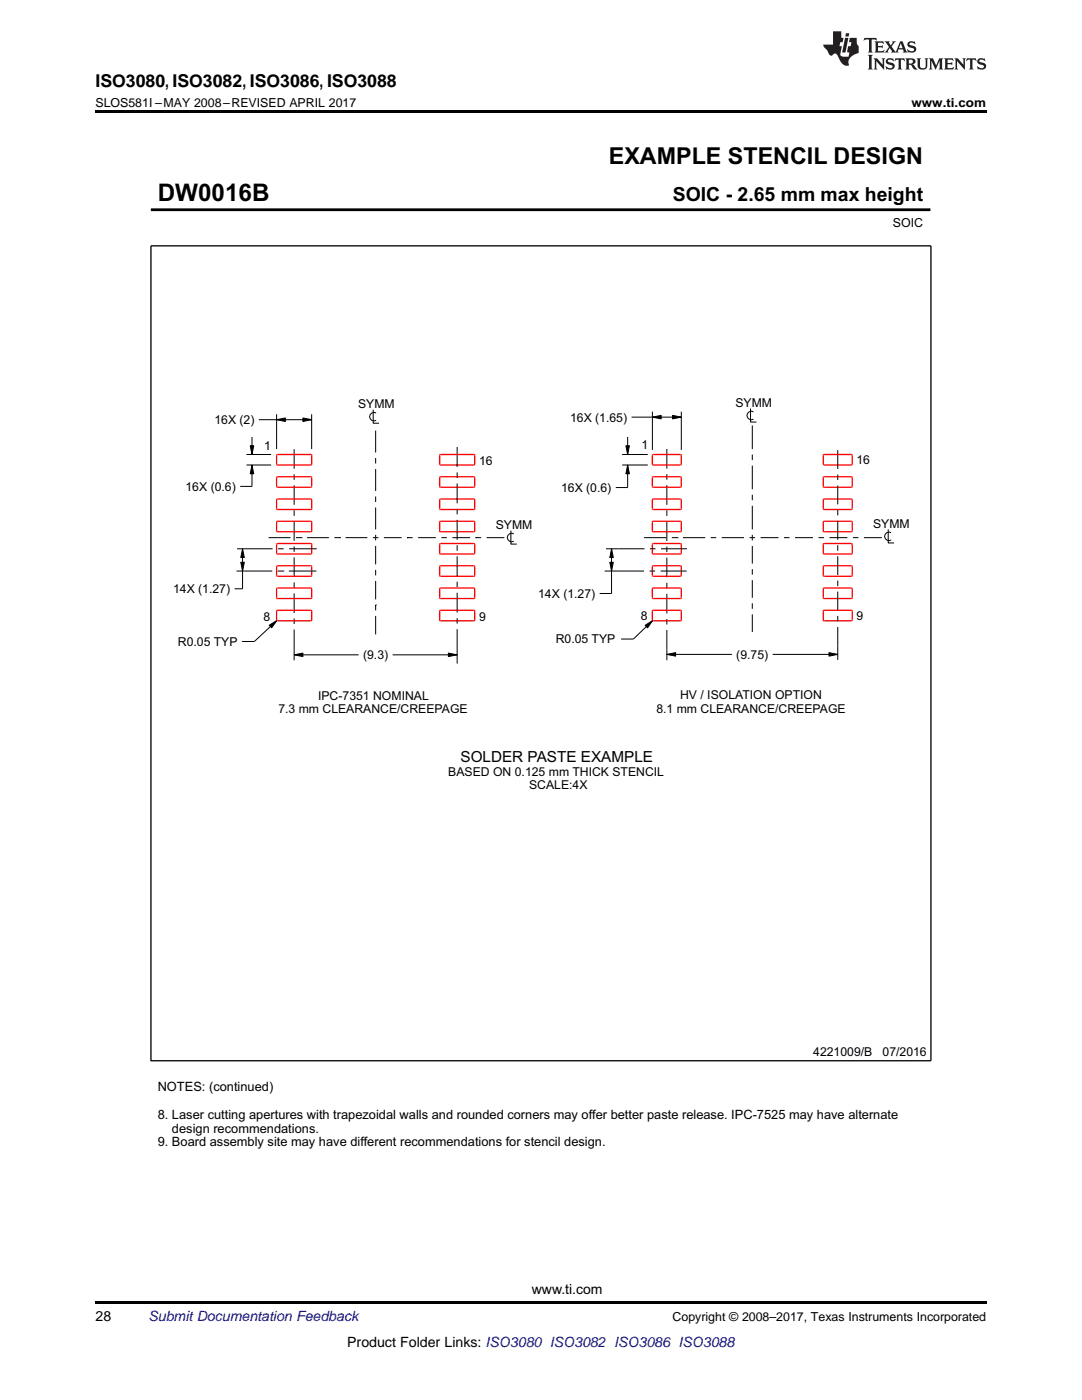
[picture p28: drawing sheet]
<svg xmlns="http://www.w3.org/2000/svg" width="216mm" height="279mm" viewBox="0 0 216 279" stroke-linecap="round" stroke-linejoin="round" font-family="sans-serif">
<defs><g id="words">
<text font-size="4.8" x="31.5" y="40.1">DW0016B</text>
<text font-size="4.6" x="121.5" y="32.7">EXAMPLE STENCIL DESIGN</text>
<text font-size="3.9" x="134.3" y="40.1">SOIC - 2.65 mm max height</text>
<text font-size="3.5" x="19" y="17.3">ISO3080, ISO3082, ISO3086, ISO3088</text>
<text font-size="3.1" x="91.9" y="152.1">SOLDER PASTE EXAMPLE</text>
<g font-size="2.8">
<text x="19" y="263.6">28</text>
<text x="106.1" y="258.2">www.ti.com</text>
<text x="69.3" y="268.9">Product Folder Links: ISO3080 ISO3082 ISO3086 ISO3088</text>
</g>
<text font-size="2.8" fill="#0000c8" x="29.6" y="263.6">Submit Documentation Feedback</text>
<g font-size="2.6">
<text x="31.5" y="217.8">NOTES: (continued)</text>
<text x="31.5" y="223.3">8. Laser cutting apertures with trapezoidal walls and rounded corners may offer better paste release. IPC-7525 may have alternate</text>
<text x="34.3" y="226">design recommendations.</text>
<text x="31.5" y="228.8">9. Board assembly site may have different recommendations for stencil design.</text>
</g>
<g font-size="2.5">
<text x="19" y="21.4">SLOS581I –MAY 2008–REVISED APRIL 2017</text>
<text x="181.9" y="21.4">www.ti.com</text>
<text x="178.1" y="45.4">SOIC</text>
<text x="134.2" y="263.6">Copyright © 2008–2017, Texas Instruments Incorporated</text>
</g>
<g font-size="2.4">
<text x="71.5" y="81.4">SYMM</text>
<text x="146.7" y="81.2">SYMM</text>
<text x="42.8" y="84.6">16X (2)</text>
<text x="52.7" y="89.9">1</text>
<text x="113.8" y="84.1">16X (1.65)</text>
<text x="128" y="89.7">1</text>
<text x="95.6" y="92.9">16</text>
<text x="170.9" y="92.6">16</text>
<text x="37" y="97.9">16X (0.6)</text>
<text x="112" y="98.2">16X (0.6)</text>
<text x="98.9" y="105.5">SYMM</text>
<text x="174.2" y="105.3">SYMM</text>
<text x="34.5" y="118.4">14X (1.27)</text>
<text x="107.4" y="119.3">14X (1.27)</text>
<text x="52.5" y="124">8</text>
<text x="95.6" y="124">9</text>
<text x="127.8" y="123.8">8</text>
<text x="170.9" y="123.7">9</text>
<text x="35.5" y="128.9">R0.05 TYP</text>
<text x="72.4" y="131.6">(9.3)</text>
<text x="110.9" y="128.4">R0.05 TYP</text>
<text x="146.9" y="131.5">(9.75)</text>
<text x="55.5" y="142.4">7.3 mm CLEARANCE/CREEPAGE</text>
<text x="63.5" y="139.7">IPC-7351 NOMINAL</text>
<text x="131" y="142.2">8.1 mm CLEARANCE/CREEPAGE</text>
<text x="135.7" y="139.6">HV / ISOLATION OPTION</text>
<text x="89.4" y="154.8">BASED ON 0.125 mm THICK STENCIL</text>
<text x="105.6" y="157.5">SCALE:4X</text>
<text x="162.3" y="210.8">4221009/B</text>
<text x="176.1" y="210.8">07/2016</text>
</g>
</g></defs>
<g fill="#000">
<path d="M19 22h177.8v.5h-177.8zM49.9 89h.7l-.3 1.7zM50.3 92.8l.3 1.8h-.7zM55.2 83.8l1.7-.4v.7zM60.4 83.4l1.8 .4-1.8 .3zM124.9 89h.7l-.4 1.7zM125.2 92.8l.4 1.8h-.7zM130.2 83.2l1.7-.3v.7zM134.2 82.9l1.7 .3-1.7 .4zM48.4 109.5l.3 1.8h-.7zM48 112.2h.7l-.3 1.8zM122 109.5l.4 1.8h-.7z"/>
<path d="M121.7 112.2h.7l-.4 1.8zM53.7 124.8l1.5-1-1 1.5zM58.7 130.7l1.7-.4v.7zM89.5 130.3l1.7 .4-1.7 .3zM128.7 124.8l1.5-1-1 1.5zM133.1 130.6l1.7-.4v.7zM165.4 130.2l1.8 .4-1.8 .3zM19 259.7h177.8v.5h-177.8z"/>
</g>
<g fill="none" stroke="#000" stroke-width=".2">
<path d="M30.1 41.9h155.5M185.6 41.6v.5M49.2 92.8h4.9M49.2 90.7h4.9M49.9 89h.7l-.3 1.7zM50.3 92.8l.3 1.8h-.7zM50.3 87.2v3.5M50.3 92.8v4.3h-2.4M51.7 83.8h10.5M55.2 83.8l1.7-.4v.7zM55.2 82.7v6.9M58.7 89.7v3.9"/>
<path d="M58.7 94.7v1.1M58.7 96.9v3.8M60.4 83.4l1.8 .4-1.8 .3zM62.2 82.7v6.9M74.5 81.8v2.7h1.1M75 85.9v4.4M75 91.4v1.1M75 93.6v4.4M75 99.1v1.1M75.1 82.4a.86 .86 0 0 0-1.4 .8 .86 .86 0 0 0 1.4 .7M91.2 89.2v4M91.2 94.3v1.1"/>
<path d="M91.2 96.5v4M124.1 92.8h5.2M124.1 90.7h5.2M124.9 89h.7l-.4 1.7zM125.2 92.8l.4 1.8h-.7zM125.2 87.2v3.5M125.2 92.8v4.5h-2.3M126 83.2h9.9M130.2 83.2l1.7-.3v.7zM130.2 82.2v7.6M133.1 89.6v3.9M133.1 94.6v1.1"/>
<path d="M133.1 96.8v4M134.2 82.9l1.7 .3-1.7 .4zM135.9 82.2v7.6M149.8 81.5v2.7h1.1M150.1 84.9v4.7M150.1 90.7v1.1M150.1 92.9v4.7M150.1 98.7v1.1M150.3 82.2a.86 .86 0 0 0-1.3 .7 .86 .86 0 0 0 1.3 .7M167.2 89.8v3.8M167.2 94.7v1.1M167.2 96.9v3.8"/>
<path d="M47.2 114h7.1M47.3 109.5h7.1M48 112.2h.7l-.3 1.8zM48.4 109.5l.3 1.8h-.7zM48.4 109.5v8h-1.6M53.6 107.3h4.4M55.4 114h1.1M55.5 109.5h1.1M56.5 114h.1M57.6 114h5.5M57.7 109.5h5.5M58.7 101.8v1.1"/>
<path d="M58.7 104v3.9M58.7 109v1.1M58.7 111.2v3.9M58.7 116.2v1.1M58.7 118.4v3.9M59.1 107.3h1.1M60.2 107.3h.1M61.3 107.3h4.3M66.7 107.3h1.1M67.8 107.3h.1M68.9 107.3h4.4M74.4 107.3h1.1"/>
<path d="M75 101.3v4.4M75 106.8v1.1M75 109v3.6M75 113.7v1.1M75 115.9v3.7M76.6 107.3h3.5M81.2 107.3h.1M81.2 107.3h1.1M83.4 107.3h3.6M88.1 107.3h1.1M90.3 107.3h3.5M91.2 101.6v1.1"/>
<path d="M91.2 103.8v3.9M91.2 108.8v1.1M91.2 111v4M91.2 116.1v1.1M91.2 118.3v4M94.9 107.3h.1M94.9 107.3h1.1M97.1 107.3h3.5M101.9 105.9v2.7h1.2M102.5 106.5a.86 .86 0 0 0-1.3 .8 .86 .86 0 0 0 1.3 .7M120.6 114h7.9M120.9 109.5h7.7"/>
<path d="M121.7 112.2h.7l-.4 1.8zM122 109.5l.4 1.8h-.7zM122 109.5v8.9h-2.3M128.5 107.3h4.5M129.6 114h1.1M129.7 109.5h1.1M131.8 114h5.2M131.9 109.5h5.2M133.1 101.9v1.1M133.1 104.1v3.9M133.1 109.1v1.1M133.1 111.3v3.9"/>
<path d="M133.1 116.3v1.1M133.1 118.5v3.9M134.1 107.3h1.1M135.2 107.3h.1M136.3 107.3h4.4M141.8 107.3h1.1M144 107.3h4.5M149.6 107.3h1.1M150.1 100.9v4.8M150.1 106.8v1.1M150.1 109v3.5M150.1 113.6v1.1"/>
<path d="M150.1 115.8v3.5M151.8 107.3h3.5M156.4 107.3h1.1M158.6 107.3h3.6M163.3 107.3h1.1M165.5 107.3h3.6M167.2 101.8v1.1M167.2 104v3.7M167.2 108.8v1.1M167.2 111v3.8M167.2 115.9v1.1M167.2 118.1v3.7"/>
<path d="M170.2 107.3h1.1M172.4 107.3h3.6M177.2 105.7v2.7h1.2M177.8 106.3a.86 .86 0 0 0-1.3 .7 .86 .86 0 0 0 1.3 .8M53.7 124.8l1.5-1-1 1.5zM55.2 123.8l-4.4 4.2h-2.5M58.7 130.7l1.7-.4v.7zM58.7 123.4v1.1M58.7 125.6v6.2M58.7 130.7h12.9M75 120.7h.1M75 120.7v1.1"/>
<path d="M75 122.9v3.7M78.3 130.7h12.9M89.5 130.3l1.7 .4-1.7 .3zM91.2 123.4v1.1M91.2 125.6v6.8M128.7 124.8l1.5-1-1 1.5zM130.2 123.8l-3.8 3.7h-2.5M133.1 130.6l1.7-.4v.7zM133.1 123.5v1.1M133.1 125.7v6.1M133.1 130.6h12.9M150.1 120.4v1.1"/>
<path d="M150.1 122.6v3.5M154.2 130.6h13M165.4 130.2l1.8 .4-1.8 .3zM167.2 122.9v1.1M167.2 125.1v6.6"/>
</g>
<path d="M30.1 49.1h155.7v162.6h-155.7z" fill="none" stroke="#000" stroke-width=".26"/>
<path d="M30.1 41.9h155.5" fill="none" stroke="#000" stroke-width=".55"/>
<g fill="none" stroke="#f00" stroke-width=".26">
<path d="M55.2 99.6h6.9l.1 1.9-.2 .2h-6.6l-.2-.2zM55.2 90.8l6.9-.1 .1 1.9-.2 .2h-6.7l-.1-.2zM55.2 95.2l6.8-.1 .2 .2v1.8l-.2 .1h-6.7l-.1-.1zM87.8 99.6h6.7l.2 .2v1.8l-.2 .1h-6.7l-.1-.2zM87.8 90.8l6.7-.1 .2 .2v1.8l-.2 .1h-6.7l-.1-.2zM87.8 95.2l6.7-.1 .2 .2v1.8l-.2 .1h-6.6l-.2-.1zM130.2 99.6h5.6l.1 .2v1.7l-.1 .2h-5.4l-.2-.2zM130.2 90.8l5.6-.1 .1 1.9-.1 .2h-5.4l-.2-.2zM130.2 95.2h5.6l.1 1.9-.1 .1h-5.4l-.2-.1zM164.3 90.8l5.6-.1 .1 .2v1.8l-.1 .1h-5.4l-.2-.2zM164.3 95.2l5.6-.1 .1 .2v1.8l-.1 .1h-5.5l-.1-.1zM164.3 99.6h5.6l.1 .2v1.7l-.1 .2h-5.5l-.1-.2z"/>
<path d="M55.2 117.4h6.9l.1 1.9-.2 .2h-6.6l-.2-.2zM55.2 108.5h6.9l.1 1.9-.2 .2h-6.7l-.1-.2zM55.2 104.1l6.9-.1 .1 2-.2 .1h-6.7l-.1-.1zM55.2 113l6.9-.1 .1 1.9-.2 .2h-6.6l-.2-.2zM87.8 117.4h6.7l.2 .1v1.8l-.2 .2h-6.6l-.2-.2zM87.8 108.5h6.7l.2 .1v1.9l-.2 .1h-6.6l-.2-.2zM87.8 113l6.7-.1 .2 .2v1.7l-.2 .2h-6.6l-.2-.2zM87.8 104.1l6.7-.1 .2 .2v1.8l-.2 .1h-6.6l-.2-.1zM130.2 117.4h5.6l.1 1.9-.1 .2-5.5-.1-.1-.1zM130.2 108.5h5.6l.1 1.9-.1 .2h-5.4l-.2-.2zM130.2 113l5.6-.1 .1 .2v1.7l-.1 .2h-5.4l-.2-.2zM130.2 104.1l5.6-.1 .1 2-.1 .1h-5.4l-.2-.1z"/>
<path d="M164.3 117.4h5.6l.1 .1v1.8l-.1 .2h-5.4l-.2-.2zM164.3 108.5h5.6l.1 .1v1.8l-.1 .2h-5.4l-.2-.2zM164.3 104.1l5.6-.1 .1 .2v1.8l-.1 .1h-5.4l-.2-.1zM164.3 113l5.6-.1 .1 .2v1.7l-.1 .2h-5.5l-.1-.2zM55.2 121.8h6.9l.1 1.9-.2 .2h-6.6l-.2-.2zM87.8 121.8h6.7l.2 .2v1.7l-.2 .2h-6.7l-.1-.2zM130.2 121.8h5.6l.1 1.9-.1 .2h-5.4l-.2-.2zM164.3 121.8h5.6l.1 .2v1.7l-.1 .2h-5.5l-.1-.2z"/>
</g>
<g fill="#231f20">
<path d="M172.5 7.6l-.1 .5 .4-.2h.6v.1v2.1l-.2 .4h.9l-.2-.4v-2.1l.1-.1h.5l.5 .2-.2-.5zM174.5 8.3l.2 .3v1.5l-.2 .4h1.8l.2-.6a1.04 1.04 0 0 1-1.3 .2v-.7h.6l.3 .2v-.6l-.3 .2h-.6v-.6l.8-.1 .4 .3-.2-.5zM176.5 8.3l.9 1.1-.9 1.1h.8l-.2-.2 .4-.7 .5 .7-.2 .2h1.5l-.2-.2 .2-.4h.9l.1 .4-.2 .2h1l-.3-.3-.7-1.9h-.5l-.9 2-.8-1 .9-1h-.8l.1 .3-.4 .5-.3-.6 .1-.2zM179.7 8.6l.4 1h-.7zM181.3 8.4a.63 .63 0 0 0-.2 .7 .63 .63 0 0 0 .6 .4l.6 .2 .1 .2a.75 .75 0 0 1-.7 .4 .75 .75 0 0 1-.6-.5l.1 .7 .1-.1a1.11 1.11 0 0 0 1.5-.6 1.13 1.13 0 0 0-1.2-.8l-.1-.4a1.04 1.04 0 0 1 1.2 .2l-.2-.5-.2 .1-.4-.2zM173.2 10.9l.2 .4v2.2l-.2 .4h1l-.3-.4v-2.2l.3-.4zM174.3 11.6l.3 .4v1.5l-.3 .4h.8l-.2-.4v-1.3l1.5 1.7v-1.9l.2-.4h-.7l.2 .4v.9l-1.1-1.3zM177 11.8a.62 .62 0 0 0-.2 .7 .62 .62 0 0 0 .6 .4l.6 .1 .1 .3a.76 .76 0 0 1-.7 .3 .76 .76 0 0 1-.7-.4l.2 .7 .1-.1a1.11 1.11 0 0 0 1.5-.6 1.13 1.13 0 0 0-1.2-.8l-.1-.4a1.04 1.04 0 0 1 1.2 .2l-.2-.6-.2 .1-.5-.1zM178.7 11.6l-.2 .6a.61 .61 0 0 1 .8-.3v1.6l-.2 .4h.9l-.2-.4v-1.6a.63 .63 0 0 1 .7 .3l-.1-.6zM180.6 11.6l.3 .4v1.5l-.3 .4h1l-.2-.2-.1-.8 .6 .2a.76 .76 0 0 0 1.2 .7l-1-1a.58 .58 0 0 0 .6-.5 .58 .58 0 0 0-.5-.6zM181.4 11.9h.1a.45 .45 0 0 1 .5 .1 .45 .45 0 0 1 .1 .5l-.8 .2zM182.9 11.6l.2 .2a2.17 2.17 0 0 0 .3 1.9 .99 .99 0 0 0 1.6-.6v-1.1l.2-.4h-.7l.2 .2a1.92 1.92 0 0 1-.2 1.8 .6 .6 0 0 1-.9-.5v-1.1l.2-.4zM185.4 11.6l.2 .4v1.5l-.2 .4h.7l-.2-.4v-1.4l.8 1.8 .8-1.8v1.4l-.2 .4h.9l-.2-.4v-1.5l.2-.4h-.8l-.6 1.5-.6-1.5zM188.4 11.6l.2 .4v1.5l-.2 .4h1.8l.1-.6a1.04 1.04 0 0 1-1.2 .1v-.6h.5l.4 .2v-.6l-.4 .2h-.5v-.7h.8l.3 .3-.1-.6zM190.5 11.6l.2 .4v1.5l-.2 .4h.7l-.2-.4v-1.3l1.5 1.7v-1.9l.2-.4h-.7l.2 .4v.9l-1.1-1.3zM192.9 11.6l-.1 .6a.61 .61 0 0 1 .7-.3l.1 1.6-.3 .4h1l-.3-.4 .1-1.6a.63 .63 0 0 1 .7 .3l-.1-.6zM195.2 11.8a.62 .62 0 0 0-.2 .7 .62 .62 0 0 0 .6 .4l.6 .1 .1 .3a.76 .76 0 0 1-.7 .3 .76 .76 0 0 1-.6-.4l.1 .7 .1-.1a1.11 1.11 0 0 0 1.6-.6 1.13 1.13 0 0 0-1.3-.8l-.1-.4a1.04 1.04 0 0 1 1.2 .2l-.1-.6-.2 .1-.5-.1z"/>
<path d="M166.2 6.3v2.6h-1.9v.4l.8 .9a.91 .91 0 0 0 1 .8 .56 .56 0 0 1 .5-.3 .56 .56 0 0 1 .5 .3l.4 .8a1.53 1.53 0 0 0 1.9 1.2 1.54 1.54 0 0 1 1-2.1l.9-.3v-1.4a1.52 1.52 0 0 1-.4-1.6h-1.3l-.2 .8h.5l-.2 .8h-.5l-.1 1v.2l.4 .1-.2 .8a1.93 1.93 0 0 1-1.6-.3l.3-1.8h-.5l.2-.8h.4l.2-.8h-.4v-1.3zM168.6 7.6l-.6 2.9h.7l.6-2.9zM168.8 6.6l-.1 .7h.6l.2-.7z"/>
</g>
<use href="#words"/>
</svg>
